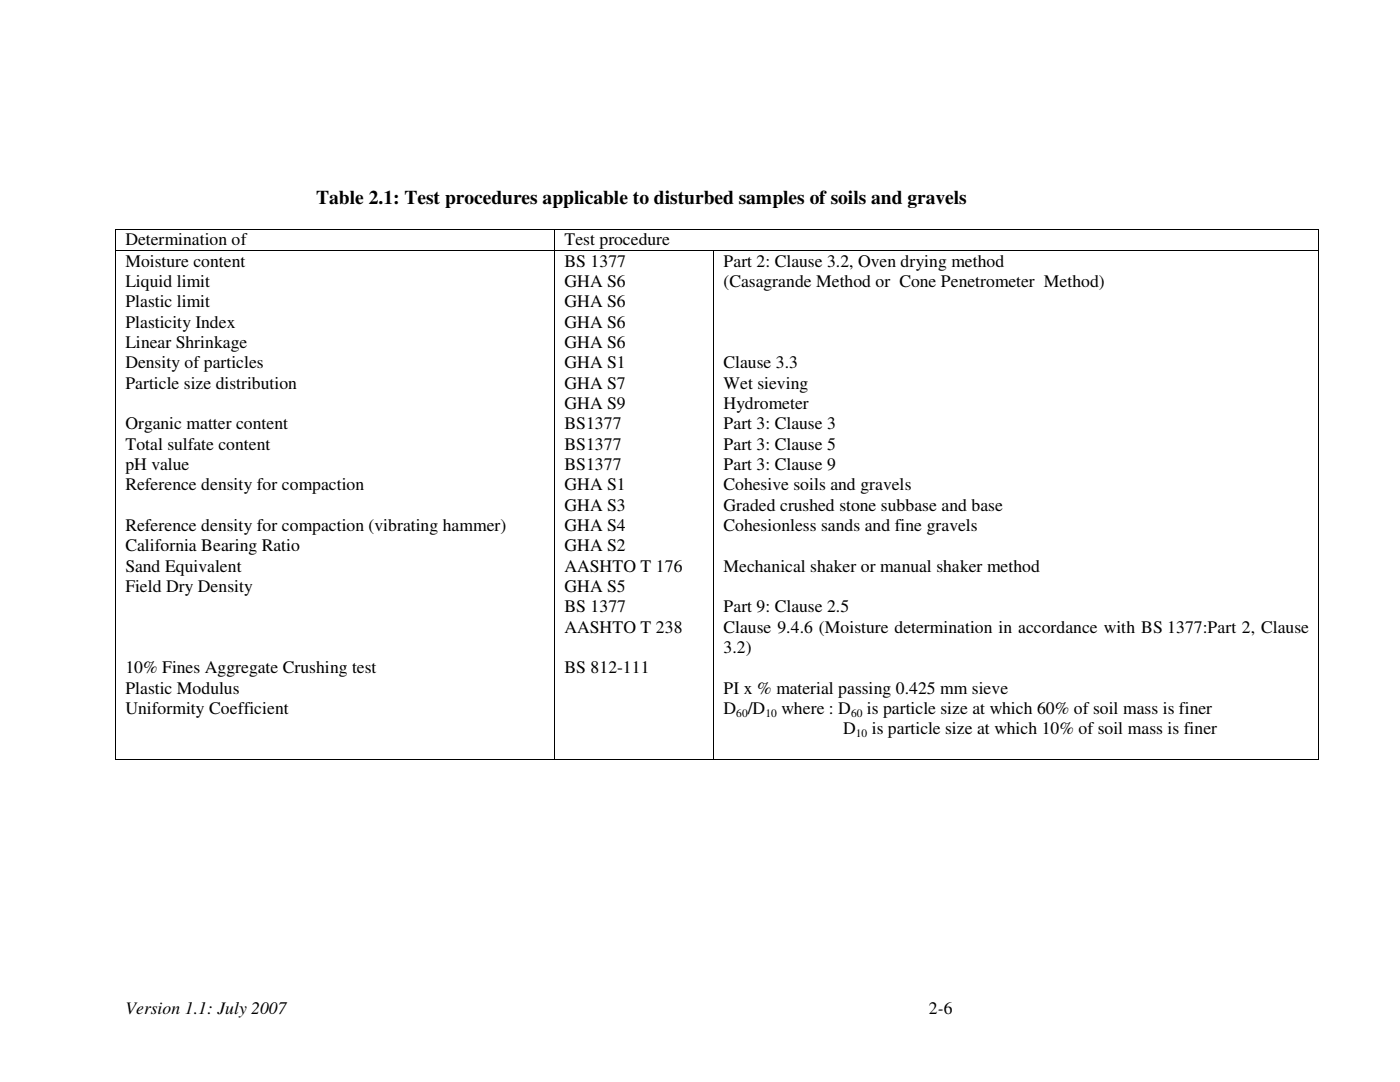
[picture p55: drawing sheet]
<svg xmlns="http://www.w3.org/2000/svg" width="279mm" height="216mm" viewBox="0 0 279 216" stroke-linecap="round" stroke-linejoin="round" font-family="sans-serif">
<defs><g id="words">
<text font-size="3.9" x="63.1" y="40.7">Table 2.1: Test procedures applicable to disturbed samples of soils and gravels</text>
<g font-size="3.5">
<text x="25" y="49">Determination of</text>
<text x="25" y="53.2">Moisture content</text>
<text x="112.6" y="49">Test procedure</text>
<text x="112.6" y="53.2">BS 1377</text>
<text x="144.4" y="53.2">Part 2: Clause 3.2, Oven drying method</text>
<text x="25" y="57.3">Liquid limit</text>
<text x="112.6" y="57.3">GHA S6</text>
<text x="144.4" y="57.3">(Casagrande Method or Cone Penetrometer Method)</text>
<text x="25" y="65.4">Plasticity Index</text>
<text x="25" y="61.3">Plastic limit</text>
<text x="112.6" y="61.3">GHA S6</text>
<text x="112.6" y="65.4">GHA S6</text>
<text x="25" y="69.4">Linear Shrinkage</text>
<text x="112.6" y="69.4">GHA S6</text>
<text x="25" y="73.5">Density of particles</text>
<text x="25" y="77.6">Particle size distribution</text>
<text x="112.6" y="73.5">GHA S1</text>
<text x="112.6" y="77.6">GHA S7</text>
<text x="144.4" y="73.5">Clause 3.3</text>
<text x="144.4" y="77.6">Wet sieving</text>
<text x="112.6" y="81.6">GHA S9</text>
<text x="144.4" y="81.6">Hydrometer</text>
<text x="25" y="85.6">Organic matter content</text>
<text x="25" y="89.7">Total sulfate content</text>
<text x="112.6" y="85.6">BS1377</text>
<text x="112.6" y="89.7">BS1377</text>
<text x="144.4" y="85.6">Part 3: Clause 3</text>
<text x="144.4" y="89.7">Part 3: Clause 5</text>
<text x="25" y="93.8">pH value</text>
<text x="112.6" y="93.8">BS1377</text>
<text x="144.4" y="93.8">Part 3: Clause 9</text>
<text x="25" y="97.8">Reference density for compaction</text>
<text x="112.6" y="97.8">GHA S1</text>
<text x="112.6" y="101.9">GHA S3</text>
<text x="144.4" y="101.9">Graded crushed stone subbase and base</text>
<text x="144.4" y="97.8">Cohesive soils and gravels</text>
<text x="25" y="106">Reference density for compaction (vibrating hammer)</text>
<text x="112.6" y="106">GHA S4</text>
<text x="144.4" y="106">Cohesionless sands and fine gravels</text>
<text x="25" y="110">California Bearing Ratio</text>
<text x="112.6" y="110">GHA S2</text>
<text x="25" y="118.1">Field Dry Density</text>
<text x="25" y="114">Sand Equivalent</text>
<text x="112.6" y="114">AASHTO T 176</text>
<text x="112.6" y="118.1">GHA S5</text>
<text x="144.4" y="114">Mechanical shaker or manual shaker method</text>
<text x="112.6" y="122.2">BS 1377</text>
<text x="144.4" y="122.2">Part 9: Clause 2.5</text>
<text x="112.6" y="126.2">AASHTO T 238</text>
<text x="144.4" y="126.2">Clause 9.4.6 (Moisture determination in accordance with BS 1377:Part 2, Clause</text>
<text x="144.4" y="130.3">3.2)</text>
<text x="25" y="134.3">10% Fines Aggregate Crushing test</text>
<text x="112.6" y="134.3">BS 812-111</text>
<text x="25" y="142.5">Uniformity Coefficient</text>
<text x="25" y="138.4">Plastic Modulus</text>
<text x="144.4" y="142.5">D /D</text>
<text x="144.4" y="138.4">PI x % material passing 0.425 mm sieve</text>
<text x="156" y="142.5">where : D</text>
<text x="173" y="142.5">is particle size at which 60% of soil mass is finer</text>
<text x="168.3" y="146.5">D</text>
<text x="174" y="146.5">is particle size at which 10% of soil mass is finer</text>
<text x="25" y="202.4">Version 1.1: July 2007</text>
<text x="185.4" y="202.4">2-6</text>
</g>
<g font-size="2.3">
<text x="146.9" y="143">60</text>
<text x="152.7" y="143">10</text>
<text x="169.8" y="143">60</text>
<text x="170.8" y="147.1">10</text>
</g>
</g></defs>
<path d="M23 45.6h.2v.2h-.2zM23 49.9h.2v.1h-.2zM110.7 45.6h.1v.2h-.1zM110.7 49.9h.1v.1h-.1zM142.4 49.9h.2v.1h-.2zM263.1 45.6h.1v.2h-.1zM263.1 49.9h.1v.1h-.1zM23 151.5h.2v.1h-.2zM110.7 151.5h.1v.1h-.1zM142.4 151.5h.2v.1h-.2zM263.1 151.5h.1v.1h-.1z" fill="#000"/>
<g fill="none" stroke="#000" stroke-width=".2">
<path d="M23.1 45.8v4.1M23.1 50v101.5M23.2 45.7h87.5M23.2 50h87.5M110.7 45.8v4.1M110.7 50v101.5M110.8 45.7h152.3M110.8 50h31.6M142.5 50v101.5M142.6 50h120.5M263.1 45.8v4.1M263.1 50v101.5"/>
<path d="M23.2 151.6h87.5M110.8 151.6h31.6M142.6 151.6h120.5"/>
</g>
<use href="#words"/>
</svg>
